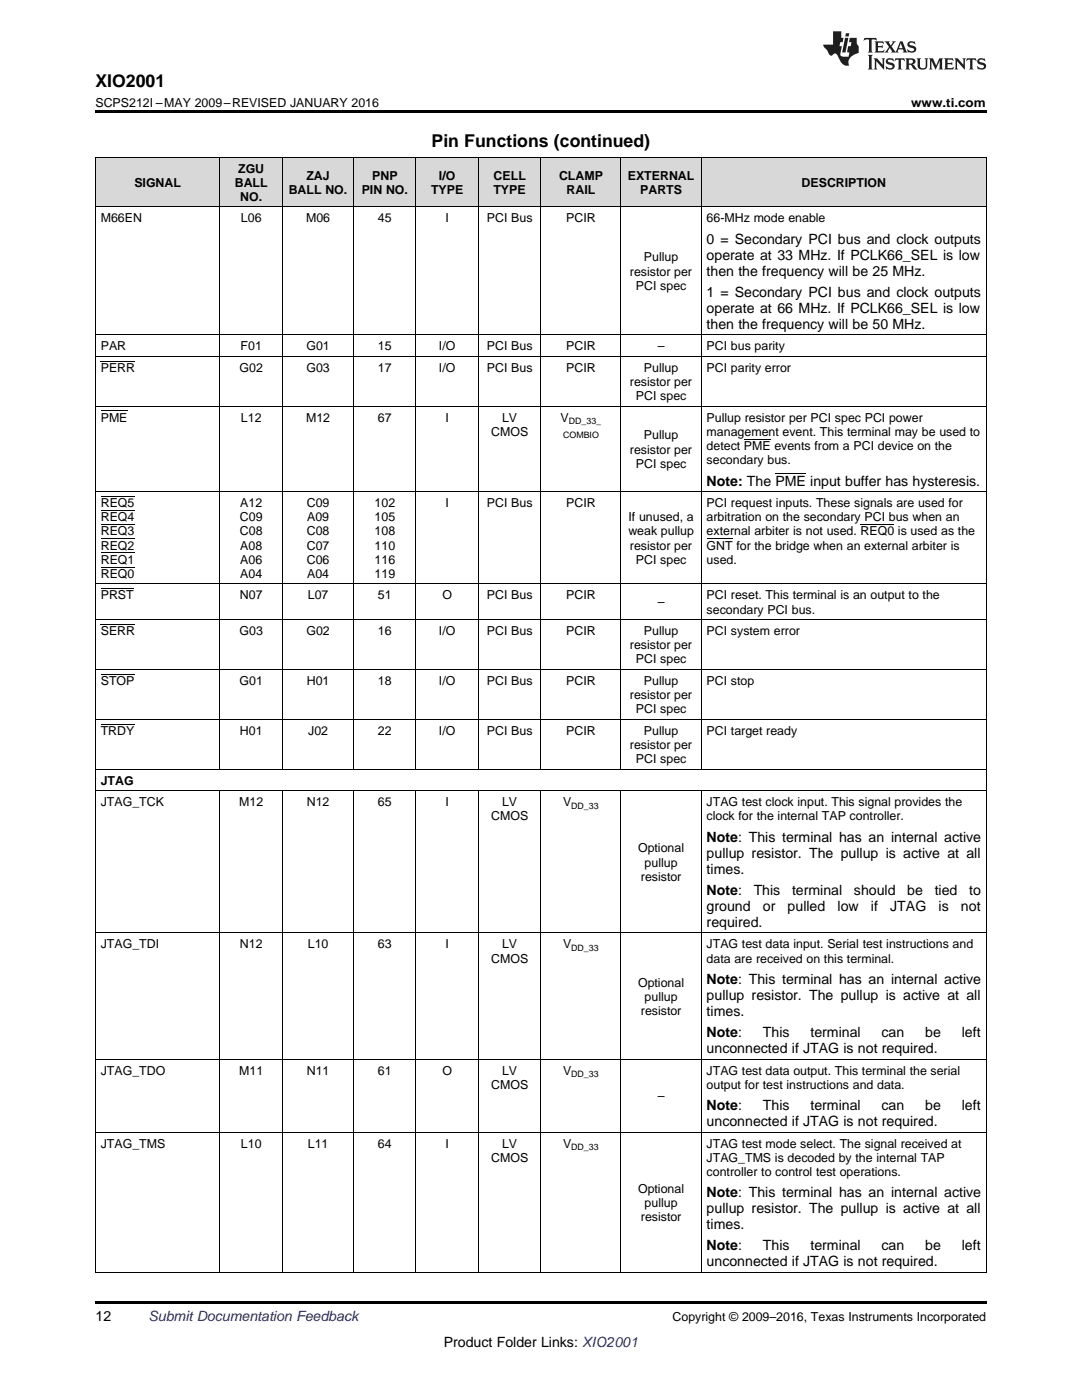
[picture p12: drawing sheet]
<svg xmlns="http://www.w3.org/2000/svg" width="216mm" height="279mm" viewBox="0 0 216 279" stroke-linecap="round" stroke-linejoin="round" font-family="sans-serif">
<defs><g id="words">
<g font-size="3.5">
<text x="19" y="17.3">XIO2001</text>
<text x="86.1" y="29.3">Pin Functions (continued)</text>
</g>
<g font-size="2.8">
<text x="141" y="48.6">0 = Secondary PCI bus and clock outputs</text>
<text x="141" y="51.8">operate at 33 MHz. If PCLK66_SEL is low</text>
<text x="141" y="55">then the frequency will be 25 MHz.</text>
<text x="141" y="59.3">1 = Secondary PCI bus and clock outputs</text>
<text x="141" y="62.4">operate at 66 MHz. If PCLK66_SEL is low</text>
<text x="141" y="65.6">then the frequency will be 50 MHz.</text>
<text x="141" y="96.9">Note: The PME input buffer has hysteresis.</text>
<text x="141" y="168">Note: This terminal has an internal active</text>
<text x="141" y="171.2">pullup resistor. The pullup is active at all</text>
<text x="141" y="174.3">times.</text>
<text x="141" y="178.6">Note:</text>
<text x="150.4" y="178.6">This</text>
<text x="158" y="178.6">terminal</text>
<text x="170.4" y="178.6">should</text>
<text x="181" y="178.6">be</text>
<text x="186.5" y="178.6">tied</text>
<text x="193.4" y="178.6">to</text>
<text x="141" y="181.8">ground</text>
<text x="141" y="185">required.</text>
<text x="152.2" y="181.8">or</text>
<text x="157.2" y="181.8">pulled</text>
<text x="167.1" y="181.8">low</text>
<text x="173.8" y="181.8">if</text>
<text x="177.6" y="181.8">JTAG</text>
<text x="187.3" y="181.8">is</text>
<text x="191.7" y="181.8">not</text>
<text x="141" y="196.4">Note: This terminal has an internal active</text>
<text x="141" y="199.5">pullup resistor. The pullup is active at all</text>
<text x="141" y="202.7">times.</text>
<text x="141" y="207">Note:</text>
<text x="152.2" y="207">This</text>
<text x="161.7" y="207">terminal</text>
<text x="175.9" y="207">can</text>
<text x="184.6" y="207">be</text>
<text x="191.9" y="207">left</text>
<text x="141" y="210.1">unconnected if JTAG is not required.</text>
<text x="141" y="221.5">Note:</text>
<text x="152.2" y="221.5">This</text>
<text x="161.7" y="221.5">terminal</text>
<text x="175.9" y="221.5">can</text>
<text x="184.6" y="221.5">be</text>
<text x="191.9" y="221.5">left</text>
<text x="141" y="224.7">unconnected if JTAG is not required.</text>
<text x="141" y="238.9">Note: This terminal has an internal active</text>
<text x="141" y="242.1">pullup resistor. The pullup is active at all</text>
<text x="141" y="245.3">times.</text>
<text x="141" y="249.6">Note:</text>
<text x="152.2" y="249.6">This</text>
<text x="161.7" y="249.6">terminal</text>
<text x="175.9" y="249.6">can</text>
<text x="184.6" y="249.6">be</text>
<text x="191.9" y="249.6">left</text>
<text x="141" y="252.7">unconnected if JTAG is not required.</text>
<text x="19" y="263.6">12</text>
<text x="88.5" y="268.9">Product Folder Links: XIO2001</text>
</g>
<text font-size="2.8" fill="#0000c8" x="29.6" y="263.6">Submit Documentation Feedback</text>
<g font-size="2.5">
<text x="19" y="21.4">SCPS212I –MAY 2009–REVISED JANUARY 2016</text>
<text x="181.8" y="21.4">www.ti.com</text>
<text x="47.5" y="34.4">ZGU</text>
<text x="61.1" y="35.8">ZAJ</text>
<text x="74.3" y="35.8">PNP</text>
<text x="87.6" y="35.8">I/O</text>
<text x="98.5" y="35.8">CELL</text>
<text x="111.5" y="35.8">CLAMP</text>
<text x="125.3" y="35.8">EXTERNAL</text>
<text x="26.8" y="37.3">SIGNAL</text>
<text x="46.8" y="37.3">BALL</text>
<text x="47.9" y="40.1">NO.</text>
<text x="57.6" y="38.7">BALL NO.</text>
<text x="72.2" y="38.7">PIN NO.</text>
<text x="86" y="38.7">TYPE</text>
<text x="98.5" y="38.7">TYPE</text>
<text x="113.1" y="38.7">RAIL</text>
<text x="127.7" y="38.7">PARTS</text>
<text x="159.9" y="37.3">DESCRIPTION</text>
<text x="20.1" y="44.4">M66EN</text>
<text x="48.1" y="44.4">L06</text>
<text x="61.1" y="44.4">M06</text>
<text x="75.4" y="44.4">45</text>
<text x="88.9" y="44.4">I</text>
<text x="97.2" y="44.4">PCI Bus</text>
<text x="113" y="44.4">PCIR</text>
<text x="141" y="44.4">66-MHz mode enable</text>
<text x="128.5" y="52.2">Pullup</text>
<text x="125.7" y="55">resistor per</text>
<text x="126.9" y="57.8">PCI spec</text>
<text x="20.1" y="69.9">PAR</text>
<text x="48" y="69.9">F01</text>
<text x="61.1" y="69.9">G01</text>
<text x="75.4" y="69.9">15</text>
<text x="87.6" y="69.9">I/O</text>
<text x="97.2" y="69.9">PCI Bus</text>
<text x="113" y="69.9">PCIR</text>
<text x="131.2" y="69.9">–</text>
<text x="141" y="69.9">PCI bus parity</text>
<text x="20.1" y="74.2">PERR</text>
<text x="47.8" y="74.2">G02</text>
<text x="61.1" y="74.2">G03</text>
<text x="75.4" y="74.2">17</text>
<text x="87.6" y="74.2">I/O</text>
<text x="97.2" y="74.2">PCI Bus</text>
<text x="113" y="74.2">PCIR</text>
<text x="125.7" y="77">resistor per</text>
<text x="128.5" y="74.2">Pullup</text>
<text x="141" y="74.2">PCI parity error</text>
<text x="126.9" y="79.9">PCI spec</text>
<text x="20.1" y="84.2">PME</text>
<text x="48.1" y="84.2">L12</text>
<text x="61.1" y="84.2">M12</text>
<text x="75.4" y="84.2">67</text>
<text x="88.9" y="84.2">I</text>
<text x="98" y="87">CMOS</text>
<text x="100.2" y="84.2">LV</text>
<text x="111.9" y="84.2">V</text>
<text x="128.5" y="87.7">Pullup</text>
<text x="141" y="84.2">Pullup resistor per PCI spec PCI power</text>
<text x="141" y="87">management event. This terminal may be used to</text>
<text x="141" y="89.8">detect PME events from a PCI device on the</text>
<text x="125.7" y="90.5">resistor per</text>
<text x="126.9" y="93.3">PCI spec</text>
<text x="141" y="92.6">secondary bus.</text>
<text x="20.1" y="101.2">REQ5</text>
<text x="47.9" y="101.2">A12</text>
<text x="61.2" y="101.2">C09</text>
<text x="74.8" y="101.2">102</text>
<text x="88.9" y="101.2">I</text>
<text x="97.2" y="101.2">PCI Bus</text>
<text x="113" y="101.2">PCIR</text>
<text x="141" y="101.2">PCI request inputs. These signals are used for</text>
<text x="20.1" y="104">REQ4</text>
<text x="20.1" y="106.9">REQ3</text>
<text x="47.9" y="104">C09</text>
<text x="47.9" y="106.9">C08</text>
<text x="61.2" y="106.9">C08</text>
<text x="61.3" y="104">A09</text>
<text x="74.8" y="104">105</text>
<text x="74.8" y="106.9">108</text>
<text x="125.4" y="106.9">weak pullup</text>
<text x="125.4" y="104">If unused, a</text>
<text x="141" y="104">arbitration on the secondary PCI bus when an</text>
<text x="141" y="106.9">external arbiter is not used. REQ0 is used as the</text>
<text x="20.1" y="109.7">REQ2</text>
<text x="20.1" y="112.5">REQ1</text>
<text x="47.9" y="109.7">A08</text>
<text x="47.9" y="112.5">A06</text>
<text x="61.2" y="109.7">C07</text>
<text x="61.2" y="112.5">C06</text>
<text x="74.8" y="109.7">110</text>
<text x="74.8" y="112.5">116</text>
<text x="125.7" y="109.7">resistor per</text>
<text x="126.9" y="112.5">PCI spec</text>
<text x="141" y="109.7">GNT for the bridge when an external arbiter is</text>
<text x="141" y="112.5">used.</text>
<text x="20.1" y="115.3">REQ0</text>
<text x="20.1" y="119.6">PRST</text>
<text x="47.9" y="119.6">N07</text>
<text x="47.9" y="115.3">A04</text>
<text x="61.3" y="115.3">A04</text>
<text x="61.4" y="119.6">L07</text>
<text x="74.8" y="115.3">119</text>
<text x="75.4" y="119.6">51</text>
<text x="88.3" y="119.6">O</text>
<text x="97.2" y="119.6">PCI Bus</text>
<text x="113" y="119.6">PCIR</text>
<text x="141" y="119.6">PCI reset. This terminal is an output to the</text>
<text x="131.2" y="121">–</text>
<text x="141" y="122.4">secondary PCI bus.</text>
<text x="20.1" y="126.8">SERR</text>
<text x="47.8" y="126.8">G03</text>
<text x="61.1" y="126.8">G02</text>
<text x="75.4" y="126.8">16</text>
<text x="87.6" y="126.8">I/O</text>
<text x="97.2" y="126.8">PCI Bus</text>
<text x="113" y="126.8">PCIR</text>
<text x="125.7" y="129.6">resistor per</text>
<text x="128.5" y="126.8">Pullup</text>
<text x="141" y="126.8">PCI system error</text>
<text x="20.1" y="136.7">STOP</text>
<text x="47.8" y="136.7">G01</text>
<text x="61.2" y="136.7">H01</text>
<text x="75.4" y="136.7">18</text>
<text x="87.6" y="136.7">I/O</text>
<text x="97.2" y="136.7">PCI Bus</text>
<text x="113" y="136.7">PCIR</text>
<text x="126.9" y="132.4">PCI spec</text>
<text x="128.5" y="136.7">Pullup</text>
<text x="141" y="136.7">PCI stop</text>
<text x="125.7" y="139.5">resistor per</text>
<text x="126.9" y="142.3">PCI spec</text>
<text x="20.1" y="146.6">TRDY</text>
<text x="47.9" y="146.6">H01</text>
<text x="61.5" y="146.6">J02</text>
<text x="75.4" y="146.6">22</text>
<text x="87.6" y="146.6">I/O</text>
<text x="97.2" y="146.6">PCI Bus</text>
<text x="113" y="146.6">PCIR</text>
<text x="125.7" y="149.5">resistor per</text>
<text x="128.5" y="146.6">Pullup</text>
<text x="141" y="146.6">PCI target ready</text>
<text x="126.9" y="152.3">PCI spec</text>
<text x="20.1" y="156.6">JTAG</text>
<text x="20.1" y="160.9">JTAG_TCK</text>
<text x="47.7" y="160.9">M12</text>
<text x="61.2" y="160.9">N12</text>
<text x="75.4" y="160.9">65</text>
<text x="88.9" y="160.9">I</text>
<text x="100.2" y="160.9">LV</text>
<text x="112.4" y="160.9">V</text>
<text x="141" y="160.9">JTAG test clock input. This signal provides the</text>
<text x="98" y="163.7">CMOS</text>
<text x="141" y="163.7">clock for the internal TAP controller.</text>
<text x="127.3" y="170.1">Optional</text>
<text x="128.6" y="172.9">pullup</text>
<text x="127.9" y="175.8">resistor</text>
<text x="20.1" y="189.3">JTAG_TDI</text>
<text x="47.9" y="189.3">N12</text>
<text x="61.4" y="189.3">L10</text>
<text x="75.4" y="189.3">63</text>
<text x="88.9" y="189.3">I</text>
<text x="100.2" y="189.3">LV</text>
<text x="112.4" y="189.3">V</text>
<text x="141" y="189.3">JTAG test data input. Serial test instructions and</text>
<text x="98" y="192.1">CMOS</text>
<text x="127.3" y="196.9">Optional</text>
<text x="141" y="192.1">data are received on this terminal.</text>
<text x="127.9" y="202.5">resistor</text>
<text x="128.6" y="199.7">pullup</text>
<text x="20.1" y="214.5">JTAG_TDO</text>
<text x="47.7" y="214.5">M11</text>
<text x="61.2" y="214.5">N11</text>
<text x="75.4" y="214.5">61</text>
<text x="88.3" y="214.5">O</text>
<text x="100.2" y="214.5">LV</text>
<text x="112.4" y="214.5">V</text>
<text x="141" y="214.5">JTAG test data output. This terminal the serial</text>
<text x="98" y="217.3">CMOS</text>
<text x="131.2" y="219.6">–</text>
<text x="141" y="217.3">output for test instructions and data.</text>
<text x="20.1" y="229">JTAG_TMS</text>
<text x="48.1" y="229">L10</text>
<text x="61.4" y="229">L11</text>
<text x="75.4" y="229">64</text>
<text x="88.9" y="229">I</text>
<text x="98" y="231.8">CMOS</text>
<text x="100.2" y="229">LV</text>
<text x="112.4" y="229">V</text>
<text x="141" y="229">JTAG test mode select. The signal received at</text>
<text x="141" y="231.8">JTAG_TMS is decoded by the internal TAP</text>
<text x="127.3" y="238.1">Optional</text>
<text x="141" y="234.7">controller to control test operations.</text>
<text x="127.9" y="243.7">resistor</text>
<text x="128.6" y="240.9">pullup</text>
<text x="134.2" y="263.6">Copyright © 2009–2016, Texas Instruments Incorporated</text>
</g>
<g font-size="1.8">
<text x="112.4" y="87.5">COMBIO</text>
<text x="113.5" y="84.7">DD_33_</text>
<text x="114" y="161.4">DD_33</text>
<text x="114" y="189.8">DD_33</text>
<text x="114" y="214.9">DD_33</text>
<text x="114" y="229.5">DD_33</text>
</g>
</g></defs>
<g fill="#d8d8d8">
<path d="M19 31.4h24.9v9.9h-24.9z"/>
<path d="M43.9 31.4h12.5v9.9h-12.5z"/>
<path d="M56.4 31.4h14.2v9.9h-14.2z"/>
<path d="M70.6 31.4h12.4v9.9h-12.4z"/>
<path d="M83 31.4h12.5v9.9h-12.5z"/>
<path d="M95.5 31.4h12.4v9.9h-12.4z"/>
<path d="M107.9 31.4h16v9.9h-16z"/>
<path d="M123.9 31.4h16v9.9h-16z"/>
<path d="M139.9 31.4h56.9v9.9h-56.9z"/>
</g>
<path d="M19 22h177.8v.5h-177.8zM19 259.7h177.8v.5h-177.8z" fill="#000"/>
<g fill="none" stroke="#000" stroke-width=".2">
<path d="M19 31.3h177.8M19.1 31.4v222.6M43.9 31.4v122.2M56.3 31.4v122.2M70.5 31.4v122.2M83 31.4v122.2M95.4 31.4v122.2M107.9 31.4v122.2M123.9 31.4v122.2M139.9 31.4v122.2M196.8 31.4v222.6M19 41.3h177.8"/>
<path d="M19 71.1h177.8M19 66.8h177.8M19 98.1h177.8M19 81.1h177.8M19 116.5h177.8M19 133.6h177.8M19 123.7h177.8M19 157.8h177.8M19 153.5h177.8M19 143.6h177.8M43.9 157.8v96.2M56.3 157.8v96.2"/>
<path d="M70.5 157.8v96.2M83 157.8v96.2M95.4 157.8v96.2M107.9 157.8v96.2M123.9 157.8v96.2M139.9 157.8v96.2M19 186.2h177.8M19 211.4h177.8M19 225.9h177.8M19 253.9h177.8"/>
</g>
<g fill="#231f20">
<path d="M172.5 7.6l-.1 .5 .4-.2h.6v.1v2.1l-.2 .4h.9l-.2-.4v-2.1l.1-.1h.5l.5 .2-.2-.5zM174.5 8.3l.2 .3v1.5l-.2 .4h1.8l.2-.6a1.04 1.04 0 0 1-1.3 .2v-.7h.6l.3 .2v-.6l-.3 .2h-.6v-.6l.8-.1 .4 .3-.2-.5zM176.5 8.3l.9 1.1-.9 1.1h.8l-.2-.2 .4-.7 .5 .7-.2 .2h1.5l-.2-.2 .2-.4h.9l.1 .4-.2 .2h1l-.3-.3-.7-1.9h-.5l-.9 2-.8-1 .9-1h-.8l.1 .3-.4 .5-.3-.6 .1-.2zM179.7 8.6l.4 1h-.7zM181.3 8.4a.63 .63 0 0 0-.2 .7 .63 .63 0 0 0 .6 .4l.6 .2 .1 .2a.75 .75 0 0 1-.7 .4 .75 .75 0 0 1-.6-.5l.1 .7 .1-.1a1.11 1.11 0 0 0 1.5-.6 1.13 1.13 0 0 0-1.2-.8l-.1-.4a1.04 1.04 0 0 1 1.2 .2l-.2-.5-.2 .1-.4-.2zM173.2 10.9l.2 .4v2.2l-.2 .4h1l-.3-.4v-2.2l.3-.4zM174.3 11.6l.3 .4v1.5l-.3 .4h.8l-.2-.4v-1.3l1.5 1.7v-1.9l.2-.4h-.7l.2 .4v.9l-1.1-1.3zM177 11.8a.62 .62 0 0 0-.2 .7 .62 .62 0 0 0 .6 .4l.6 .1 .1 .3a.76 .76 0 0 1-.7 .3 .76 .76 0 0 1-.7-.4l.2 .7 .1-.1a1.11 1.11 0 0 0 1.5-.6 1.13 1.13 0 0 0-1.2-.8l-.1-.4a1.04 1.04 0 0 1 1.2 .2l-.2-.6-.2 .1-.5-.1zM178.7 11.6l-.2 .6a.61 .61 0 0 1 .8-.3v1.6l-.2 .4h.9l-.2-.4v-1.6a.63 .63 0 0 1 .7 .3l-.1-.6zM180.6 11.6l.3 .4v1.5l-.3 .4h1l-.2-.2-.1-.8 .6 .2a.76 .76 0 0 0 1.2 .7l-1-1a.58 .58 0 0 0 .6-.5 .58 .58 0 0 0-.5-.6zM181.4 11.9h.1a.45 .45 0 0 1 .5 .1 .45 .45 0 0 1 .1 .5l-.8 .2zM182.9 11.6l.2 .2a2.17 2.17 0 0 0 .3 1.9 .99 .99 0 0 0 1.6-.6v-1.1l.2-.4h-.7l.2 .2a1.92 1.92 0 0 1-.2 1.8 .6 .6 0 0 1-.9-.5v-1.1l.2-.4zM185.4 11.6l.2 .4v1.5l-.2 .4h.7l-.2-.4v-1.4l.8 1.8 .8-1.8v1.4l-.2 .4h.9l-.2-.4v-1.5l.2-.4h-.8l-.6 1.5-.6-1.5zM188.4 11.6l.2 .4v1.5l-.2 .4h1.8l.1-.6a1.04 1.04 0 0 1-1.2 .1v-.6h.5l.4 .2v-.6l-.4 .2h-.5v-.7h.8l.3 .3-.1-.6zM190.5 11.6l.2 .4v1.5l-.2 .4h.7l-.2-.4v-1.3l1.5 1.7v-1.9l.2-.4h-.7l.2 .4v.9l-1.1-1.3zM192.9 11.6l-.1 .6a.61 .61 0 0 1 .7-.3l.1 1.6-.3 .4h1l-.3-.4 .1-1.6a.63 .63 0 0 1 .7 .3l-.1-.6zM195.2 11.8a.62 .62 0 0 0-.2 .7 .62 .62 0 0 0 .6 .4l.6 .1 .1 .3a.76 .76 0 0 1-.7 .3 .76 .76 0 0 1-.6-.4l.1 .7 .1-.1a1.11 1.11 0 0 0 1.6-.6 1.13 1.13 0 0 0-1.3-.8l-.1-.4a1.04 1.04 0 0 1 1.2 .2l-.1-.6-.2 .1-.5-.1z"/>
<path d="M166.2 6.3v2.6h-1.9v.4l.8 .9a.91 .91 0 0 0 1 .8 .56 .56 0 0 1 .5-.3 .56 .56 0 0 1 .5 .3l.4 .8a1.53 1.53 0 0 0 1.9 1.2 1.54 1.54 0 0 1 1-2.1l.9-.3v-1.4a1.52 1.52 0 0 1-.4-1.6h-1.3l-.2 .8h.5l-.2 .8h-.5l-.1 1v.2l.4 .1-.2 .8a1.93 1.93 0 0 1-1.6-.3l.3-1.8h-.5l.2-.8h.4l.2-.8h-.4v-1.3zM168.6 7.6l-.6 2.9h.7l.6-2.9zM168.8 6.6l-.1 .7h.6l.2-.7z"/>
</g>
<g fill="none" stroke="#000" stroke-width=".2">
<path d="M20.1 72.1h6.9M20.1 99.1h6.7M20.1 82h5.3M148.4 87.7h5.4M154.7 94.4h6.1M20.1 117.5h6.6M20.1 113.2h6.7M20.1 110.3h6.7M20.1 107.5h6.7M20.1 104.7h6.7M20.1 101.9h6.7M141 107.5h5.2"/>
<path d="M171.7 104.7h6.7M20.1 134.5h6.7M20.1 124.6h6.9M20.1 144.5h6.7"/>
</g>
<use href="#words"/>
</svg>
